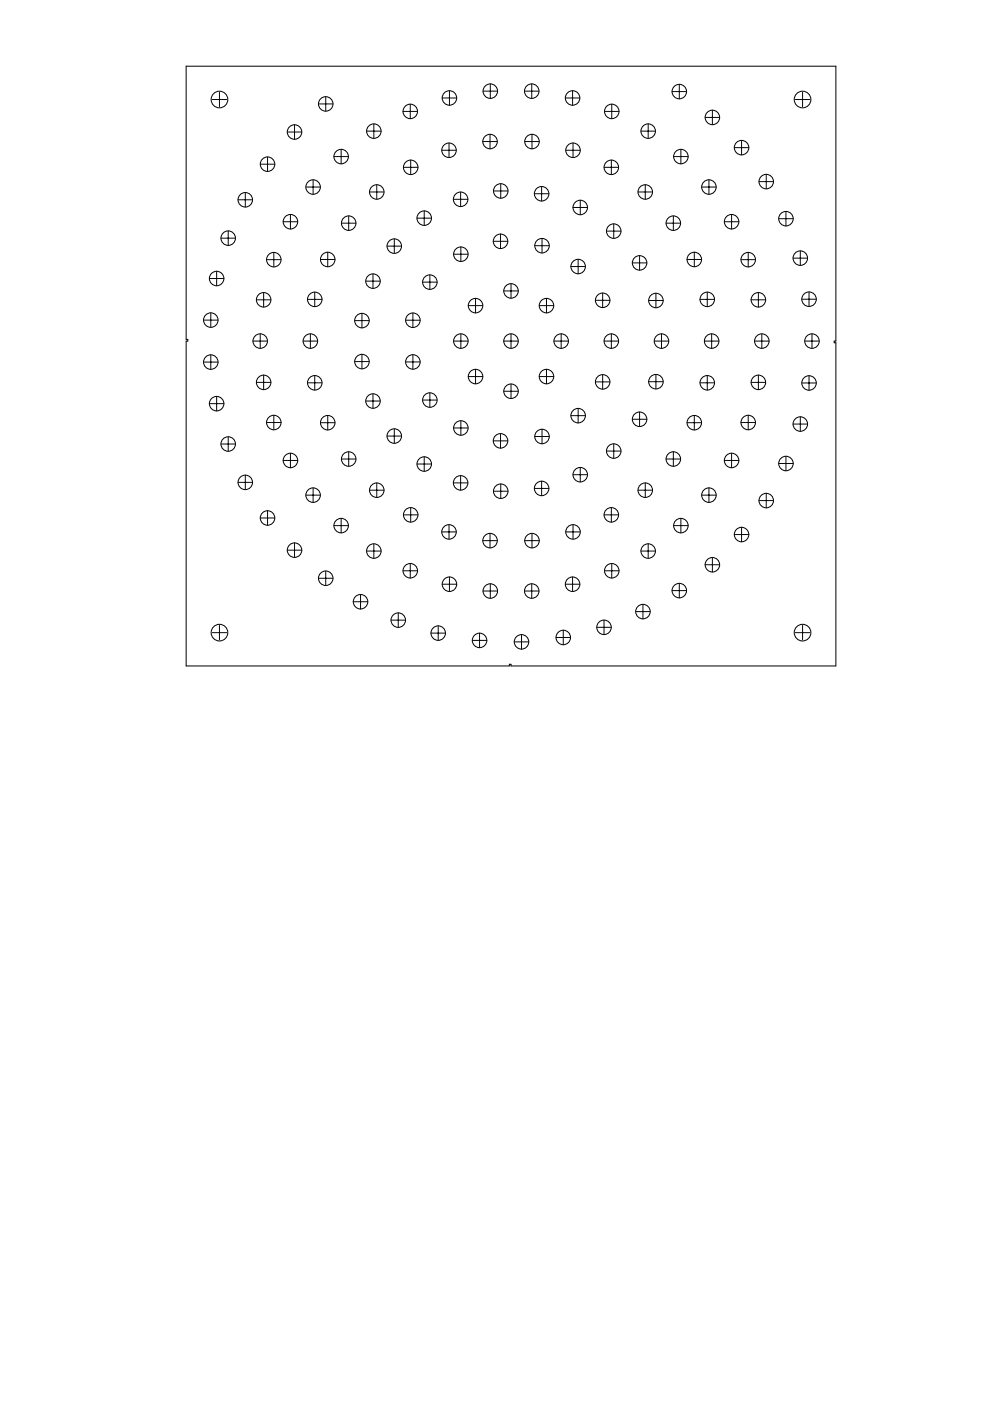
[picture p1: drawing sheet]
<svg xmlns="http://www.w3.org/2000/svg" width="210mm" height="297mm" viewBox="0 0 210 297" stroke-linecap="round" stroke-linejoin="round" font-family="sans-serif">
<path d="M108.3 77.6h.1" fill="none" stroke="#000" stroke-width=".21"/>
<g fill="#fff">
<circle cx="46.5" cy="134.1" r="1.77"/>
<circle cx="46.5" cy="21.1" r="1.77"/>
<circle cx="170.2" cy="21.1" r="1.77"/>
<circle cx="170.2" cy="134.1" r="1.77"/>
<circle cx="144" cy="19.4" r="1.54"/>
<circle cx="52" cy="102.3" r="1.54"/>
<circle cx="157.2" cy="31.3" r="1.54"/>
<circle cx="136.3" cy="129.7" r="1.54"/>
<circle cx="150.3" cy="105" r="1.54"/>
<circle cx="66.4" cy="39.7" r="1.54"/>
<circle cx="150" cy="63.5" r="1.54"/>
<circle cx="84.4" cy="131.5" r="1.54"/>
<circle cx="69.1" cy="122.6" r="1.54"/>
<circle cx="44.7" cy="67.9" r="1.54"/>
<circle cx="169.7" cy="89.9" r="1.54"/>
<circle cx="69.5" cy="55" r="1.54"/>
<circle cx="72.3" cy="111.4" r="1.54"/>
<circle cx="62.4" cy="28" r="1.54"/>
<circle cx="155.1" cy="47" r="1.54"/>
<circle cx="83.6" cy="52.2" r="1.54"/>
<circle cx="89.9" cy="46.3" r="1.54"/>
<circle cx="158.6" cy="89.6" r="1.54"/>
<circle cx="162.5" cy="38.5" r="1.54"/>
<circle cx="144.4" cy="33.2" r="1.54"/>
<circle cx="62.4" cy="116.6" r="1.54"/>
<circle cx="155.1" cy="97.6" r="1.54"/>
<circle cx="87" cy="23.6" r="1.54"/>
<circle cx="69.1" cy="22" r="1.54"/>
<circle cx="114.8" cy="41.1" r="1.54"/>
<circle cx="65.8" cy="72.3" r="1.54"/>
<circle cx="130.1" cy="49" r="1.54"/>
<circle cx="135.6" cy="55.7" r="1.54"/>
<circle cx="135.6" cy="88.9" r="1.54"/>
<circle cx="166.6" cy="98.3" r="1.54"/>
<circle cx="137.4" cy="116.8" r="1.54"/>
<circle cx="61.6" cy="97.6" r="1.54"/>
<circle cx="73.9" cy="97.3" r="1.54"/>
<circle cx="171.5" cy="63.4" r="1.54"/>
<circle cx="139.1" cy="63.7" r="1.54"/>
<circle cx="83.6" cy="92.5" r="1.54"/>
<circle cx="147.2" cy="89.6" r="1.54"/>
<circle cx="144" cy="125.2" r="1.54"/>
<circle cx="66.4" cy="105" r="1.54"/>
<circle cx="56.7" cy="34.8" r="1.54"/>
<circle cx="136.8" cy="103.9" r="1.54"/>
<circle cx="161.5" cy="72.3" r="1.54"/>
<circle cx="89.9" cy="98.4" r="1.54"/>
<circle cx="97.7" cy="102.4" r="1.54"/>
<circle cx="171.5" cy="81.2" r="1.54"/>
<circle cx="114.8" cy="103.6" r="1.54"/>
<circle cx="172.2" cy="72.3" r="1.54"/>
<circle cx="122.6" cy="88.1" r="1.54"/>
<circle cx="101.7" cy="135.8" r="1.54"/>
<circle cx="129.6" cy="35.5" r="1.54"/>
<circle cx="87.1" cy="35.5" r="1.54"/>
<circle cx="91.1" cy="59.8" r="1.54"/>
<circle cx="95.2" cy="31.9" r="1.54"/>
<circle cx="58.1" cy="89.6" r="1.54"/>
<circle cx="127.8" cy="81" r="1.54"/>
<circle cx="129.6" cy="72.3" r="1.54"/>
<circle cx="79.1" cy="59.6" r="1.54"/>
<circle cx="87.5" cy="67.9" r="1.54"/>
<circle cx="110.6" cy="136.1" r="1.54"/>
<circle cx="150.9" cy="72.3" r="1.54"/>
<circle cx="121.5" cy="112.8" r="1.54"/>
<circle cx="97.7" cy="90.7" r="1.54"/>
<circle cx="108.3" cy="61.7" r="1.54"/>
<circle cx="100.8" cy="64.8" r="1.54"/>
<circle cx="162.5" cy="106.1" r="1.54"/>
<circle cx="130.1" cy="95.6" r="1.54"/>
<circle cx="147.2" cy="55" r="1.54"/>
<circle cx="142.8" cy="97.3" r="1.54"/>
<circle cx="72.3" cy="33.2" r="1.54"/>
<circle cx="119.4" cy="135.2" r="1.54"/>
<circle cx="106.1" cy="93.5" r="1.54"/>
<circle cx="112.7" cy="19.3" r="1.54"/>
<circle cx="76.7" cy="68" r="1.54"/>
<circle cx="112.8" cy="114.6" r="1.54"/>
<circle cx="150" cy="81.2" r="1.54"/>
<circle cx="115.9" cy="79.8" r="1.54"/>
<circle cx="139.1" cy="80.9" r="1.54"/>
<circle cx="87.5" cy="76.7" r="1.54"/>
<circle cx="103.9" cy="114.6" r="1.54"/>
<circle cx="114.9" cy="52.1" r="1.54"/>
<circle cx="108.3" cy="72.3" r="1.54"/>
<circle cx="100.8" cy="79.8" r="1.54"/>
<circle cx="112.8" cy="30" r="1.54"/>
<circle cx="123" cy="100.6" r="1.54"/>
<circle cx="55.2" cy="72.3" r="1.54"/>
<circle cx="108.3" cy="83" r="1.54"/>
<circle cx="44.7" cy="76.8" r="1.54"/>
<circle cx="160.8" cy="81.1" r="1.54"/>
<circle cx="91.1" cy="84.8" r="1.54"/>
<circle cx="97.7" cy="72.3" r="1.54"/>
<circle cx="115.9" cy="64.8" r="1.54"/>
<circle cx="76.7" cy="76.7" r="1.54"/>
<circle cx="106.1" cy="51.2" r="1.54"/>
<circle cx="114.9" cy="92.5" r="1.54"/>
<circle cx="119" cy="72.3" r="1.54"/>
<circle cx="127.8" cy="63.7" r="1.54"/>
<circle cx="55.9" cy="81.1" r="1.54"/>
<circle cx="106.2" cy="104.1" r="1.54"/>
<circle cx="140.3" cy="72.3" r="1.54"/>
<circle cx="95.2" cy="112.8" r="1.54"/>
<circle cx="106.2" cy="40.5" r="1.54"/>
<circle cx="79.1" cy="85" r="1.54"/>
<circle cx="112.7" cy="125.3" r="1.54"/>
<circle cx="79.9" cy="103.9" r="1.54"/>
<circle cx="58.1" cy="55.1" r="1.54"/>
<circle cx="92.9" cy="134.2" r="1.54"/>
<circle cx="142.8" cy="47.3" r="1.54"/>
<circle cx="151" cy="24.9" r="1.54"/>
<circle cx="87.1" cy="109.2" r="1.54"/>
<circle cx="66.7" cy="81.2" r="1.54"/>
<circle cx="97.7" cy="53.9" r="1.54"/>
<circle cx="69.5" cy="89.6" r="1.54"/>
<circle cx="66.7" cy="63.5" r="1.54"/>
<circle cx="79.9" cy="40.7" r="1.54"/>
<circle cx="121.4" cy="20.8" r="1.54"/>
<circle cx="73.9" cy="47.3" r="1.54"/>
<circle cx="103.9" cy="30" r="1.54"/>
<circle cx="104" cy="125.3" r="1.54"/>
<circle cx="61.6" cy="47" r="1.54"/>
<circle cx="166.6" cy="46.4" r="1.54"/>
<circle cx="97.7" cy="42.3" r="1.54"/>
<circle cx="137.4" cy="27.8" r="1.54"/>
<circle cx="79.3" cy="116.8" r="1.54"/>
<circle cx="87" cy="121" r="1.54"/>
<circle cx="160.8" cy="63.6" r="1.54"/>
<circle cx="104" cy="19.3" r="1.54"/>
<circle cx="122.6" cy="56.5" r="1.54"/>
<circle cx="48.4" cy="94.1" r="1.54"/>
<circle cx="121.4" cy="123.9" r="1.54"/>
<circle cx="121.5" cy="31.9" r="1.54"/>
<circle cx="123" cy="44" r="1.54"/>
<circle cx="151" cy="119.7" r="1.54"/>
<circle cx="95.3" cy="123.9" r="1.54"/>
<circle cx="129.7" cy="23.6" r="1.54"/>
<circle cx="48.4" cy="50.5" r="1.54"/>
<circle cx="76.4" cy="127.6" r="1.54"/>
<circle cx="169.7" cy="54.7" r="1.54"/>
<circle cx="52" cy="42.4" r="1.54"/>
<circle cx="158.6" cy="55.1" r="1.54"/>
<circle cx="95.3" cy="20.8" r="1.54"/>
<circle cx="129.6" cy="109.2" r="1.54"/>
<circle cx="45.9" cy="85.6" r="1.54"/>
<circle cx="56.7" cy="109.8" r="1.54"/>
<circle cx="45.9" cy="59.1" r="1.54"/>
<circle cx="79.3" cy="27.8" r="1.54"/>
<circle cx="55.9" cy="63.6" r="1.54"/>
<circle cx="129.7" cy="121" r="1.54"/>
<circle cx="144.4" cy="111.4" r="1.54"/>
<circle cx="150.3" cy="39.7" r="1.54"/>
<circle cx="136.8" cy="40.7" r="1.54"/>
<circle cx="128.1" cy="133" r="1.54"/>
<circle cx="157.2" cy="113.3" r="1.54"/>
</g>
<g fill="none" stroke="#000" stroke-width=".21">
<path d="M39.5 14h137.7v58.3h-.3v.4h.3v68.5h-68.9v-.4h-.3v.4h-68.5v-68.9h.3v-.3h-.3z"/>
<circle cx="104" cy="19.3" r="1.54"/>
<circle cx="112.7" cy="19.3" r="1.54"/>
<circle cx="144" cy="19.4" r="1.54"/>
<circle cx="46.5" cy="21.1" r="1.77"/>
<circle cx="56.7" cy="34.8" r="1.54"/>
<circle cx="62.4" cy="28" r="1.54"/>
<circle cx="66.4" cy="39.7" r="1.54"/>
<circle cx="69.1" cy="22" r="1.54"/>
<circle cx="72.3" cy="33.2" r="1.54"/>
<circle cx="79.3" cy="27.8" r="1.54"/>
<circle cx="87" cy="23.6" r="1.54"/>
<circle cx="87.1" cy="35.5" r="1.54"/>
<circle cx="95.2" cy="31.9" r="1.54"/>
<circle cx="95.3" cy="20.8" r="1.54"/>
<circle cx="103.9" cy="30" r="1.54"/>
<circle cx="112.8" cy="30" r="1.54"/>
<circle cx="121.4" cy="20.8" r="1.54"/>
<circle cx="121.5" cy="31.9" r="1.54"/>
<circle cx="129.6" cy="35.5" r="1.54"/>
<circle cx="129.7" cy="23.6" r="1.54"/>
<circle cx="137.4" cy="27.8" r="1.54"/>
<circle cx="144.4" cy="33.2" r="1.54"/>
<circle cx="150.3" cy="39.7" r="1.54"/>
<circle cx="151" cy="24.9" r="1.54"/>
<circle cx="157.2" cy="31.3" r="1.54"/>
<circle cx="162.5" cy="38.5" r="1.54"/>
<circle cx="170.2" cy="21.1" r="1.77"/>
<circle cx="45.9" cy="59.1" r="1.54"/>
<circle cx="48.4" cy="50.5" r="1.54"/>
<circle cx="52" cy="42.4" r="1.54"/>
<circle cx="58.1" cy="55.1" r="1.54"/>
<circle cx="61.6" cy="47" r="1.54"/>
<circle cx="69.5" cy="55" r="1.54"/>
<circle cx="73.9" cy="47.3" r="1.54"/>
<circle cx="79.1" cy="59.6" r="1.54"/>
<circle cx="79.9" cy="40.7" r="1.54"/>
<circle cx="83.6" cy="52.2" r="1.54"/>
<circle cx="89.9" cy="46.3" r="1.54"/>
<circle cx="91.1" cy="59.8" r="1.54"/>
<circle cx="97.7" cy="42.3" r="1.54"/>
<circle cx="97.7" cy="53.9" r="1.54"/>
<circle cx="106.1" cy="51.2" r="1.54"/>
<circle cx="106.2" cy="40.5" r="1.54"/>
<circle cx="114.8" cy="41.1" r="1.54"/>
<circle cx="114.9" cy="52.1" r="1.54"/>
<circle cx="122.6" cy="56.5" r="1.54"/>
<circle cx="123" cy="44" r="1.54"/>
<circle cx="130.1" cy="49" r="1.54"/>
<circle cx="135.6" cy="55.7" r="1.54"/>
<circle cx="136.8" cy="40.7" r="1.54"/>
<circle cx="142.8" cy="47.3" r="1.54"/>
<circle cx="147.2" cy="55" r="1.54"/>
<circle cx="155.1" cy="47" r="1.54"/>
<circle cx="158.6" cy="55.1" r="1.54"/>
<circle cx="166.6" cy="46.4" r="1.54"/>
<circle cx="169.7" cy="54.7" r="1.54"/>
<circle cx="44.7" cy="76.8" r="1.54"/>
<circle cx="44.7" cy="67.9" r="1.54"/>
<circle cx="55.2" cy="72.3" r="1.54"/>
<circle cx="55.9" cy="63.6" r="1.54"/>
<circle cx="65.8" cy="72.3" r="1.54"/>
<circle cx="66.7" cy="63.5" r="1.54"/>
<circle cx="76.7" cy="76.7" r="1.54"/>
<circle cx="76.7" cy="68" r="1.54"/>
<circle cx="87.5" cy="76.7" r="1.54"/>
<circle cx="87.5" cy="67.9" r="1.54"/>
<circle cx="97.7" cy="72.3" r="1.54"/>
<circle cx="100.8" cy="64.8" r="1.54"/>
<circle cx="100.8" cy="79.8" r="1.54"/>
<circle cx="108.3" cy="72.3" r="1.54"/>
<circle cx="108.3" cy="61.7" r="1.54"/>
<circle cx="115.9" cy="64.8" r="1.54"/>
<circle cx="115.9" cy="79.8" r="1.54"/>
<circle cx="119" cy="72.3" r="1.54"/>
<circle cx="127.8" cy="63.7" r="1.54"/>
<circle cx="129.6" cy="72.3" r="1.54"/>
<circle cx="139.1" cy="63.7" r="1.54"/>
<circle cx="140.3" cy="72.3" r="1.54"/>
<circle cx="150" cy="63.5" r="1.54"/>
<circle cx="150.9" cy="72.3" r="1.54"/>
<circle cx="160.8" cy="63.6" r="1.54"/>
<circle cx="161.5" cy="72.3" r="1.54"/>
<circle cx="171.5" cy="63.4" r="1.54"/>
<circle cx="172.2" cy="72.3" r="1.54"/>
<circle cx="45.9" cy="85.6" r="1.54"/>
<circle cx="48.4" cy="94.1" r="1.54"/>
<circle cx="55.9" cy="81.1" r="1.54"/>
<circle cx="58.1" cy="89.6" r="1.54"/>
<circle cx="61.6" cy="97.6" r="1.54"/>
<circle cx="66.7" cy="81.2" r="1.54"/>
<circle cx="69.5" cy="89.6" r="1.54"/>
<circle cx="73.9" cy="97.3" r="1.54"/>
<circle cx="79.1" cy="85" r="1.54"/>
<circle cx="83.6" cy="92.5" r="1.54"/>
<circle cx="89.9" cy="98.4" r="1.54"/>
<circle cx="91.1" cy="84.8" r="1.54"/>
<circle cx="97.7" cy="90.7" r="1.54"/>
<circle cx="106.1" cy="93.5" r="1.54"/>
<circle cx="108.3" cy="83" r="1.54"/>
<circle cx="114.9" cy="92.5" r="1.54"/>
<circle cx="122.6" cy="88.1" r="1.54"/>
<circle cx="127.8" cy="81" r="1.54"/>
<circle cx="130.1" cy="95.6" r="1.54"/>
<circle cx="135.6" cy="88.9" r="1.54"/>
<circle cx="139.1" cy="80.9" r="1.54"/>
<circle cx="142.8" cy="97.3" r="1.54"/>
<circle cx="147.2" cy="89.6" r="1.54"/>
<circle cx="150" cy="81.2" r="1.54"/>
<circle cx="155.1" cy="97.6" r="1.54"/>
<circle cx="158.6" cy="89.6" r="1.54"/>
<circle cx="160.8" cy="81.1" r="1.54"/>
<circle cx="166.6" cy="98.3" r="1.54"/>
<circle cx="169.7" cy="89.9" r="1.54"/>
<circle cx="171.5" cy="81.2" r="1.54"/>
<circle cx="52" cy="102.3" r="1.54"/>
<circle cx="56.7" cy="109.8" r="1.54"/>
<circle cx="62.4" cy="116.6" r="1.54"/>
<circle cx="66.4" cy="105" r="1.54"/>
<circle cx="72.3" cy="111.4" r="1.54"/>
<circle cx="79.3" cy="116.8" r="1.54"/>
<circle cx="79.9" cy="103.9" r="1.54"/>
<circle cx="87.1" cy="109.2" r="1.54"/>
<circle cx="95.2" cy="112.8" r="1.54"/>
<circle cx="97.7" cy="102.4" r="1.54"/>
<circle cx="103.9" cy="114.6" r="1.54"/>
<circle cx="106.2" cy="104.1" r="1.54"/>
<circle cx="112.8" cy="114.6" r="1.54"/>
<circle cx="114.8" cy="103.6" r="1.54"/>
<circle cx="121.5" cy="112.8" r="1.54"/>
<circle cx="123" cy="100.6" r="1.54"/>
<circle cx="129.6" cy="109.2" r="1.54"/>
<circle cx="136.8" cy="103.9" r="1.54"/>
<circle cx="137.4" cy="116.8" r="1.54"/>
<circle cx="144.4" cy="111.4" r="1.54"/>
<circle cx="150.3" cy="105" r="1.54"/>
<circle cx="151" cy="119.7" r="1.54"/>
<circle cx="157.2" cy="113.3" r="1.54"/>
<circle cx="162.5" cy="106.1" r="1.54"/>
<circle cx="46.5" cy="134.1" r="1.77"/>
<circle cx="69.1" cy="122.6" r="1.54"/>
<circle cx="76.4" cy="127.6" r="1.54"/>
<circle cx="84.4" cy="131.5" r="1.54"/>
<circle cx="87" cy="121" r="1.54"/>
<circle cx="92.9" cy="134.2" r="1.54"/>
<circle cx="95.3" cy="123.9" r="1.54"/>
<circle cx="101.7" cy="135.8" r="1.54"/>
<circle cx="104" cy="125.3" r="1.54"/>
<circle cx="110.6" cy="136.1" r="1.54"/>
<circle cx="112.7" cy="125.3" r="1.54"/>
<circle cx="119.4" cy="135.2" r="1.54"/>
<circle cx="121.4" cy="123.9" r="1.54"/>
<circle cx="128.1" cy="133" r="1.54"/>
<circle cx="129.7" cy="121" r="1.54"/>
<circle cx="136.3" cy="129.7" r="1.54"/>
<circle cx="144" cy="125.2" r="1.54"/>
<circle cx="170.2" cy="134.1" r="1.77"/>
</g>
<g fill="#000" stroke="#080808" stroke-width=".21">
<path d="M46.5 19.6v3zM45 21.1h3.1z" fill-rule="evenodd"/>
<path d="M56.7 33.3v3.1zM55.2 34.8h3.1z" fill-rule="evenodd"/>
<path d="M62.4 26.4v3.1zM60.9 28h3.1z" fill-rule="evenodd"/>
<path d="M69.1 20.5v3.1zM67.5 22h3.1z" fill-rule="evenodd"/>
<path d="M72.3 31.7v3zM70.8 33.2h3.1z" fill-rule="evenodd"/>
<path d="M79.3 26.3v3zM77.7 27.8h3.1z" fill-rule="evenodd"/>
<path d="M87 22.1v3.1zM85.4 23.6h3.1z" fill-rule="evenodd"/>
<path d="M87.1 33.9v3.1zM85.5 35.5h3.1z" fill-rule="evenodd"/>
<path d="M95.2 30.3v3.1zM93.7 31.9h3z" fill-rule="evenodd"/>
<path d="M95.3 19.2v3.1zM93.7 20.8h3.1z" fill-rule="evenodd"/>
<path d="M103.9 28.5v3.1zM102.4 30h3z" fill-rule="evenodd"/>
<path d="M104 17.8v3.1zM102.4 19.3h3.1z" fill-rule="evenodd"/>
<path d="M112.7 17.8v3.1zM111.2 19.3h3.1z" fill-rule="evenodd"/>
<path d="M112.8 28.5v3.1zM111.2 30h3.1z" fill-rule="evenodd"/>
<path d="M121.4 19.2v3.1zM119.9 20.8h3z" fill-rule="evenodd"/>
<path d="M121.5 30.3v3.1zM119.9 31.9h3.1z" fill-rule="evenodd"/>
<path d="M129.6 33.9v3.1zM128.1 35.5h3.1z" fill-rule="evenodd"/>
<path d="M129.7 22.1v3.1zM128.2 23.6h3.1z" fill-rule="evenodd"/>
<path d="M137.4 26.3v3zM135.9 27.8h3.1z" fill-rule="evenodd"/>
<path d="M144 17.9v3.1zM142.5 19.4h3.1z" fill-rule="evenodd"/>
<path d="M144.4 31.7v3zM142.8 33.2h3.1z" fill-rule="evenodd"/>
<path d="M151 23.4v3zM149.5 24.9h3.1z" fill-rule="evenodd"/>
<path d="M157.2 29.8v3zM155.7 31.3h3.1z" fill-rule="evenodd"/>
<path d="M170.2 19.6v3zM168.6 21.1h3.1z" fill-rule="evenodd"/>
<path d="M48.4 48.9v3.1zM46.8 50.5h3.1z" fill-rule="evenodd"/>
<path d="M52 40.8v3.1zM50.5 42.4h3.1z" fill-rule="evenodd"/>
<path d="M58.1 53.5v3.1zM56.5 55.1h3.1z" fill-rule="evenodd"/>
<path d="M61.6 45.5v3.1zM60 47h3.1z" fill-rule="evenodd"/>
<path d="M66.4 38.1v3.1zM64.8 39.7h3.1z" fill-rule="evenodd"/>
<path d="M69.5 53.5v3.1zM67.9 55h3.1z" fill-rule="evenodd"/>
<path d="M73.9 45.8v3.1zM72.4 47.3h3.1z" fill-rule="evenodd"/>
<path d="M79.9 39.2v3.1zM78.3 40.7h3.1z" fill-rule="evenodd"/>
<path d="M83.6 50.6v3.1zM82.1 52.2h3z" fill-rule="evenodd"/>
<path d="M89.9 44.7v3.1zM88.4 46.3h3.1z" fill-rule="evenodd"/>
<path d="M97.7 40.7v3.1zM96.1 42.3h3.1z" fill-rule="evenodd"/>
<path d="M97.7 52.4v3zM96.2 53.9h3.1z" fill-rule="evenodd"/>
<path d="M106.1 49.6v3.1zM104.6 51.2h3.1z" fill-rule="evenodd"/>
<path d="M106.2 38.9v3.1zM104.6 40.5h3.1z" fill-rule="evenodd"/>
<path d="M114.8 39.5v3.1zM113.3 41.1h3.1z" fill-rule="evenodd"/>
<path d="M114.9 50.5v3.1zM113.4 52.1h3.1z" fill-rule="evenodd"/>
<path d="M122.6 55v3.1zM121 56.5h3.1z" fill-rule="evenodd"/>
<path d="M123 42.4v3.1zM121.5 44h3.1z" fill-rule="evenodd"/>
<path d="M130.1 47.5v3zM128.6 49h3.1z" fill-rule="evenodd"/>
<path d="M135.6 54.2v3.1zM134.1 55.7h3.1z" fill-rule="evenodd"/>
<path d="M136.8 39.2v3.1zM135.3 40.7h3.1z" fill-rule="evenodd"/>
<path d="M142.8 45.8v3.1zM141.2 47.3h3.1z" fill-rule="evenodd"/>
<path d="M147.2 53.5v3.1zM145.7 55h3.1z" fill-rule="evenodd"/>
<path d="M150.3 38.1v3.1zM148.8 39.7h3.1z" fill-rule="evenodd"/>
<path d="M155.1 45.5v3.1zM153.6 47h3.1z" fill-rule="evenodd"/>
<path d="M158.6 53.5v3.1zM157.1 55.1h3.1z" fill-rule="evenodd"/>
<path d="M162.5 37v3zM160.9 38.5h3.1z" fill-rule="evenodd"/>
<path d="M166.6 44.8v3.1zM165.1 46.4h3.1z" fill-rule="evenodd"/>
<path d="M169.7 53.2v3.1zM168.1 54.7h3.1z" fill-rule="evenodd"/>
<path d="M44.7 66.3v3.1zM43.1 67.9h3.1z" fill-rule="evenodd"/>
<path d="M44.7 75.2v3.1zM43.1 76.8h3.1z" fill-rule="evenodd"/>
<path d="M45.9 57.5v3.1zM44.4 59.1h3.1z" fill-rule="evenodd"/>
<path d="M55.2 70.8v3.1zM53.6 72.3h3.1z" fill-rule="evenodd"/>
<path d="M55.9 62v3.1zM54.4 63.6h3z" fill-rule="evenodd"/>
<path d="M65.8 70.8v3.1zM64.3 72.3h3.1z" fill-rule="evenodd"/>
<path d="M66.7 61.9v3.1zM65.2 63.5h3.1z" fill-rule="evenodd"/>
<path d="M76.7 66.4v3.1zM75.2 68h3.1z" fill-rule="evenodd"/>
<path d="M76.7 75.1v3.1zM75.2 76.7h3.1z" fill-rule="evenodd"/>
<path d="M79.1 58.1v3.1zM77.5 59.6h3.1z" fill-rule="evenodd"/>
<path d="M87.5 66.4v3zM86 67.9h3.1z" fill-rule="evenodd"/>
<path d="M87.5 75.2v3.1zM86 76.7h3.1z" fill-rule="evenodd"/>
<path d="M91.1 58.3v3.1zM89.6 59.8h3.1z" fill-rule="evenodd"/>
<path d="M97.7 70.8v3.1zM96.2 72.3h3.1z" fill-rule="evenodd"/>
<path d="M100.8 63.3v3zM99.3 64.8h3.1z" fill-rule="evenodd"/>
<path d="M108.3 60.1v3.1zM106.8 61.7h3.1z" fill-rule="evenodd"/>
<path d="M108.3 70.8v3.1zM106.8 72.3h3.1z" fill-rule="evenodd"/>
<path d="M115.9 63.3v3zM114.3 64.8h3.1z" fill-rule="evenodd"/>
<path d="M119 70.8v3.1zM117.4 72.3h3.1z" fill-rule="evenodd"/>
<path d="M127.8 62.1v3.1zM126.2 63.7h3.1z" fill-rule="evenodd"/>
<path d="M129.6 70.8v3.1zM128.1 72.3h3.1z" fill-rule="evenodd"/>
<path d="M139.1 62.2v3.1zM137.5 63.7h3.1z" fill-rule="evenodd"/>
<path d="M140.3 70.8v3.1zM138.7 72.3h3.1z" fill-rule="evenodd"/>
<path d="M150 61.9v3.1zM148.4 63.5h3.1z" fill-rule="evenodd"/>
<path d="M150.9 70.8v3.1zM149.3 72.3h3.1z" fill-rule="evenodd"/>
<path d="M160.8 62v3.1zM159.3 63.6h3z" fill-rule="evenodd"/>
<path d="M161.5 70.8v3.1zM160 72.3h3.1z" fill-rule="evenodd"/>
<path d="M171.5 61.9v3.1zM170 63.4h3.1z" fill-rule="evenodd"/>
<path d="M172.2 70.8v3.1zM170.6 72.3h3.1z" fill-rule="evenodd"/>
<path d="M45.9 84v3.1zM44.4 85.6h3.1z" fill-rule="evenodd"/>
<path d="M48.4 92.6v3.1zM46.8 94.1h3.1z" fill-rule="evenodd"/>
<path d="M55.9 79.5v3.1zM54.4 81.1h3z" fill-rule="evenodd"/>
<path d="M58.1 88v3.1zM56.5 89.6h3.1z" fill-rule="evenodd"/>
<path d="M61.6 96.1v3.1zM60 97.6h3.1z" fill-rule="evenodd"/>
<path d="M66.7 79.6v3.1zM65.2 81.2h3.1z" fill-rule="evenodd"/>
<path d="M69.5 88.1v3.1zM67.9 89.6h3.1z" fill-rule="evenodd"/>
<path d="M73.9 95.8v3.1zM72.4 97.3h3.1z" fill-rule="evenodd"/>
<path d="M79.1 83.5v3.1zM77.5 85h3.1z" fill-rule="evenodd"/>
<path d="M83.6 90.9v3.1zM82.1 92.5h3z" fill-rule="evenodd"/>
<path d="M89.9 96.8v3.1zM88.4 98.4h3.1z" fill-rule="evenodd"/>
<path d="M91.1 83.3v3.1zM89.6 84.8h3.1z" fill-rule="evenodd"/>
<path d="M97.7 89.2v3.1zM96.2 90.7h3.1z" fill-rule="evenodd"/>
<path d="M100.8 78.3v3.1zM99.3 79.8h3.1z" fill-rule="evenodd"/>
<path d="M106.1 91.9v3.1zM104.6 93.5h3.1z" fill-rule="evenodd"/>
<path d="M108.3 81.4v3.1zM106.8 83h3.1z" fill-rule="evenodd"/>
<path d="M114.9 91v3.1zM113.4 92.5h3.1z" fill-rule="evenodd"/>
<path d="M115.9 78.3v3.1zM114.3 79.8h3.1z" fill-rule="evenodd"/>
<path d="M122.6 86.6v3.1zM121 88.1h3.1z" fill-rule="evenodd"/>
<path d="M127.8 79.4v3.1zM126.2 81h3.1z" fill-rule="evenodd"/>
<path d="M130.1 94.1v3.1zM128.6 95.6h3.1z" fill-rule="evenodd"/>
<path d="M135.6 87.4v3zM134.1 88.9h3.1z" fill-rule="evenodd"/>
<path d="M139.1 79.4v3.1zM137.5 80.9h3.1z" fill-rule="evenodd"/>
<path d="M142.8 95.8v3.1zM141.2 97.3h3.1z" fill-rule="evenodd"/>
<path d="M147.2 88.1v3.1zM145.7 89.6h3.1z" fill-rule="evenodd"/>
<path d="M150 79.6v3.1zM148.4 81.2h3.1z" fill-rule="evenodd"/>
<path d="M155.1 96.1v3.1zM153.6 97.6h3.1z" fill-rule="evenodd"/>
<path d="M158.6 88v3.1zM157.1 89.6h3.1z" fill-rule="evenodd"/>
<path d="M160.8 79.5v3.1zM159.3 81.1h3z" fill-rule="evenodd"/>
<path d="M166.6 96.7v3.1zM165.1 98.3h3.1z" fill-rule="evenodd"/>
<path d="M169.7 88.4v3.1zM168.1 89.9h3.1z" fill-rule="evenodd"/>
<path d="M171.5 79.7v3zM170 81.2h3.1z" fill-rule="evenodd"/>
<path d="M52 100.7v3.1zM50.5 102.3h3.1z" fill-rule="evenodd"/>
<path d="M56.7 108.3v3.1zM55.2 109.8h3.1z" fill-rule="evenodd"/>
<path d="M62.4 115.1v3.1zM60.9 116.6h3.1z" fill-rule="evenodd"/>
<path d="M66.4 103.4v3.1zM64.8 105h3.1z" fill-rule="evenodd"/>
<path d="M72.3 109.9v3.1zM70.8 111.4h3.1z" fill-rule="evenodd"/>
<path d="M79.3 115.3v3.1zM77.7 116.8h3.1z" fill-rule="evenodd"/>
<path d="M79.9 102.4v3.1zM78.3 103.9h3.1z" fill-rule="evenodd"/>
<path d="M87.1 107.6v3.1zM85.5 109.2h3.1z" fill-rule="evenodd"/>
<path d="M95.2 111.2v3.1zM93.7 112.8h3z" fill-rule="evenodd"/>
<path d="M97.7 100.8v3.1zM96.1 102.4h3.1z" fill-rule="evenodd"/>
<path d="M103.9 113.1v3.1zM102.4 114.6h3z" fill-rule="evenodd"/>
<path d="M106.2 102.6v3.1zM104.6 104.1h3.1z" fill-rule="evenodd"/>
<path d="M112.8 113.1v3.1zM111.2 114.6h3.1z" fill-rule="evenodd"/>
<path d="M114.8 102v3.1zM113.3 103.6h3.1z" fill-rule="evenodd"/>
<path d="M121.5 111.2v3.1zM119.9 112.8h3.1z" fill-rule="evenodd"/>
<path d="M123 99.1v3.1zM121.5 100.6h3.1z" fill-rule="evenodd"/>
<path d="M129.6 107.6v3.1zM128.1 109.2h3.1z" fill-rule="evenodd"/>
<path d="M136.8 102.4v3.1zM135.3 103.9h3.1z" fill-rule="evenodd"/>
<path d="M137.4 115.3v3.1zM135.9 116.8h3.1z" fill-rule="evenodd"/>
<path d="M144.4 109.9v3.1zM142.8 111.4h3.1z" fill-rule="evenodd"/>
<path d="M150.3 103.4v3.1zM148.8 105h3.1z" fill-rule="evenodd"/>
<path d="M157.2 111.8v3.1zM155.7 113.3h3.1z" fill-rule="evenodd"/>
<path d="M162.5 104.6v3.1zM160.9 106.1h3.1z" fill-rule="evenodd"/>
<path d="M46.5 132.6v3.1zM45 134.1h3.1z" fill-rule="evenodd"/>
<path d="M69.1 121.1v3zM67.5 122.6h3.1z" fill-rule="evenodd"/>
<path d="M76.4 126v3.1zM74.9 127.6h3.1z" fill-rule="evenodd"/>
<path d="M84.4 129.9v3.1zM82.9 131.5h3.1z" fill-rule="evenodd"/>
<path d="M87 119.5v3.1zM85.4 121h3.1z" fill-rule="evenodd"/>
<path d="M92.9 132.7v3.1zM91.4 134.2h3.1z" fill-rule="evenodd"/>
<path d="M95.3 122.3v3.1zM93.7 123.9h3.1z" fill-rule="evenodd"/>
<path d="M101.7 134.2v3.1zM100.1 135.8h3.1z" fill-rule="evenodd"/>
<path d="M104 123.8v3.1zM102.4 125.3h3.1z" fill-rule="evenodd"/>
<path d="M110.6 134.5v3.1zM109 136.1h3.1z" fill-rule="evenodd"/>
<path d="M112.7 123.8v3.1zM111.2 125.3h3.1z" fill-rule="evenodd"/>
<path d="M119.4 133.6v3.1zM117.9 135.2h3.1z" fill-rule="evenodd"/>
<path d="M121.4 122.3v3.1zM119.9 123.9h3z" fill-rule="evenodd"/>
<path d="M128.1 131.5v3.1zM126.5 133h3.1z" fill-rule="evenodd"/>
<path d="M129.7 119.5v3.1zM128.2 121h3.1z" fill-rule="evenodd"/>
<path d="M136.3 128.1v3.1zM134.8 129.7h3.1z" fill-rule="evenodd"/>
<path d="M144 123.7v3.1zM142.5 125.2h3.1z" fill-rule="evenodd"/>
<path d="M151 118.2v3.1zM149.5 119.7h3.1z" fill-rule="evenodd"/>
<path d="M170.2 132.6v3.1zM168.6 134.1h3.1z" fill-rule="evenodd"/>
</g>
</svg>
